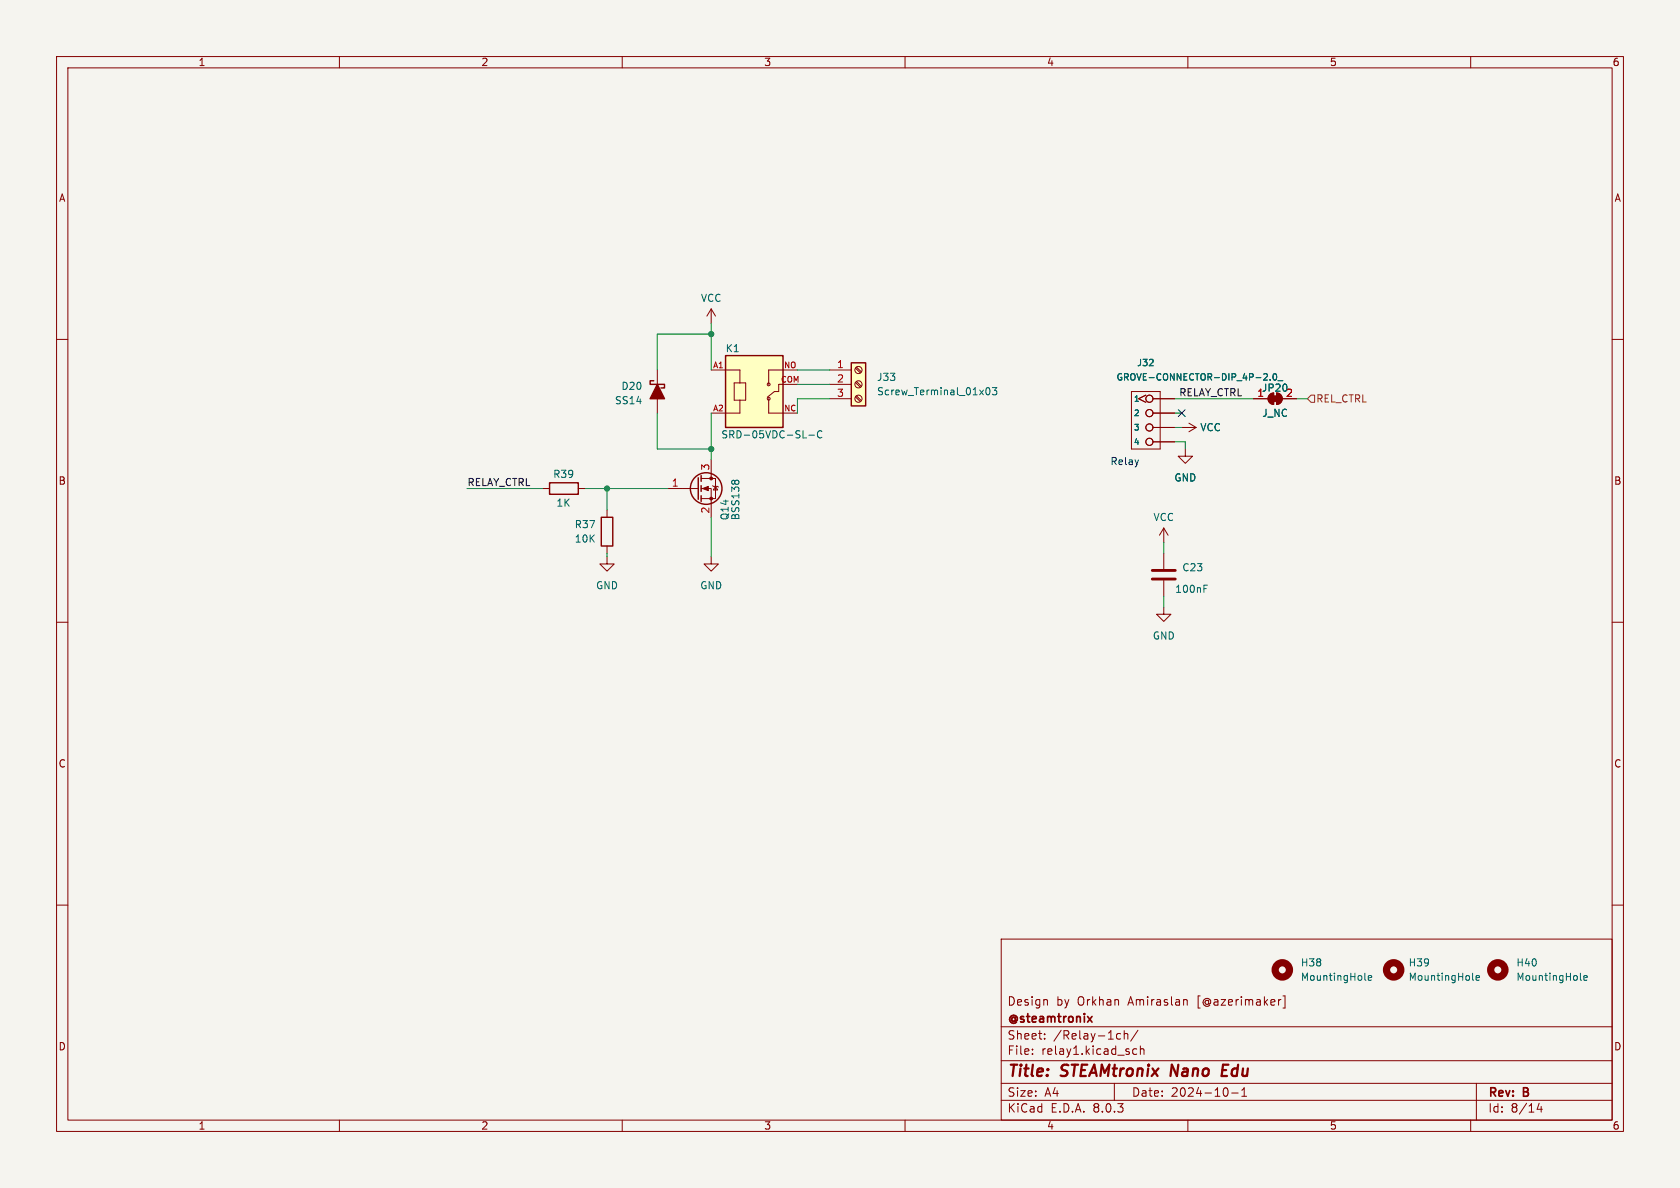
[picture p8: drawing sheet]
<svg xmlns="http://www.w3.org/2000/svg" width="297mm" height="210mm" viewBox="0 0 297 210" stroke-linecap="round" stroke-linejoin="round" font-family="sans-serif">
<defs><g id="words">
<g font-size="2.8" fill="#840000">
<text x="178" y="190.9">Title:</text>
<text x="187.7" y="190.9">STEAMtronix</text>
<text x="207.8" y="190.9">Nano</text>
<text x="217.6" y="190.9">Edu</text>
</g>
<g font-size="2.1" fill="#840000">
<text x="178" y="178">Design</text>
<text x="186.7" y="178">by</text>
<text x="190.5" y="178">Orkhan</text>
<text x="199.6" y="178">Amiraslan</text>
<text x="211.9" y="178">[@azerimaker]</text>
<text x="178" y="184">Sheet:</text>
<text x="178" y="181.2">@steamtronix</text>
<text x="186.2" y="184">/Relay-1ch/</text>
<text x="178" y="186.7">File:</text>
<text x="184.1" y="186.7">relay1.kicad_sch</text>
<text x="178" y="196.9">KiCad</text>
<text x="178" y="194.1">Size:</text>
<text x="184.7" y="194.1">A4</text>
<text x="185.7" y="196.9">E.D.A.</text>
<text x="193.3" y="196.9">8.0.3</text>
<text x="200" y="194.1">Date:</text>
<text x="207" y="194.1">2024-10-1</text>
<text x="263" y="194.3">Rev:</text>
<text x="263" y="196.9">Id:</text>
<text x="267.1" y="196.9">8/14</text>
<text x="269.4" y="194.3">B</text>
</g>
<g font-size="1.8" fill="#840000">
<text x="35" y="11.9">1</text>
<text x="85" y="11.9">2</text>
<text x="135" y="11.9">3</text>
<text x="185" y="11.9">4</text>
<text x="235" y="11.9">5</text>
<text x="285" y="11.9">6</text>
<text x="10.3" y="35.9">A</text>
<text x="285.3" y="35.9">A</text>
<text x="10.3" y="85.9">B</text>
<text x="285.3" y="85.9">B</text>
<text x="10.3" y="135.9">C</text>
<text x="285.3" y="135.9">C</text>
<text x="10.3" y="185.9">D</text>
<text x="285.3" y="185.9">D</text>
<text x="35" y="199.9">1</text>
<text x="85" y="199.9">2</text>
<text x="135" y="199.9">3</text>
<text x="185" y="199.9">4</text>
<text x="235" y="199.9">5</text>
<text x="285" y="199.9">6</text>
</g>
<g font-size="1.8" fill="#006464">
<text x="123.8" y="53.6">VCC</text>
<text x="128.2" y="62.5">K1</text>
<text x="108.6" y="71.7">SS14</text>
<text x="109.8" y="69.1">D20</text>
<text x="154.9" y="67.5">J33</text>
<text x="154.9" y="70.1">Screw_Terminal_01x03</text>
<text x="223" y="69.4">JP20</text>
<text x="127.4" y="77.7">SRD-05VDC-SL-C</text>
<text x="212.1" y="76.4">VCC</text>
<text x="223.1" y="73.9">J_NC</text>
<text x="97.7" y="84.7">R39</text>
<text x="98.3" y="89.8">1K</text>
<text x="207.5" y="85.3">GND</text>
<text x="101.5" y="93.6">R37</text>
<text x="129" y="92.1" transform="rotate(-90 129 92.1)">Q14</text>
<text x="130.9" y="92.1" transform="rotate(-90 130.9 92.1)">BSS138</text>
<text x="203.8" y="92.3">VCC</text>
<text x="101.5" y="96.1">10K</text>
<text x="208.9" y="101.2">C23</text>
<text x="105.3" y="104.4">GND</text>
<text x="123.7" y="104.4">GND</text>
<text x="207.7" y="105">100nF</text>
<text x="203.7" y="113.3">GND</text>
<text x="229.9" y="171">H38</text>
<text x="229.9" y="173.6">MountingHole</text>
<text x="248.9" y="171">H39</text>
<text x="248.9" y="173.6">MountingHole</text>
<text x="268" y="171">H40</text>
<text x="268" y="173.6">MountingHole</text>
</g>
<g font-size="1.8" fill="#a90000">
<text x="147.9" y="65.2">1</text>
<text x="147.9" y="67.7">2</text>
<text x="147.9" y="70.2">3</text>
<text x="222.2" y="70.2">1</text>
<text x="227.3" y="70.2">2</text>
<text x="125.5" y="83.3" transform="rotate(-90 125.5 83.3)">3</text>
<text x="118.7" y="86.1">1</text>
<text x="125.5" y="90.9" transform="rotate(-90 125.5 90.9)">2</text>
</g>
<g font-size="1.8" fill="#0f0f0f">
<text x="208.4" y="70.1">RELAY_CTRL</text>
<text x="82.5" y="86">RELAY_CTRL</text>
</g>
<text font-size="1.8" fill="#725600" x="232.6" y="71.3">REL_CTRL</text>
<text font-size="1.8" fill="#0000c2" x="196.2" y="82.3">Relay</text>
<g font-size="1.6" fill="#006464">
<text x="200.9" y="64.9">J32</text>
<text x="197.3" y="67.5">GROVE-CONNECTOR-DIP_4P-2.0_</text>
</g>
<g font-size="1.4" fill="#a90000">
<text x="126" y="65.2">A1</text>
<text x="138.5" y="65.2">NO</text>
<text x="138" y="67.7">COM</text>
<text x="126" y="72.8">A2</text>
<text x="138.5" y="72.8">NC</text>
</g>
<g font-size="1.4" fill="#006464">
<text x="200.3" y="71.2">1</text>
<text x="200.3" y="73.8">2</text>
<text x="200.3" y="76.3">3</text>
<text x="200.3" y="78.8">4</text>
</g>
</g></defs>
<path d="M0 0h297v210h-297z" fill="#f5f4ef" stroke="#f5f4ef" stroke-width=".18"/>
<g fill="none" stroke="#840000" stroke-width=".18">
<path d="M10 10h277v190h-277zM12 12h273v186h-273zM60 10v2M110 10v2M160 10v2M210 10v2M260 10v2M10 60h2M285 60h2M200 69.2h5.1v10.2h-5.1zM202.6 69.9l-1.3 .6 1.3 .6M203.8 75.6h3.8"/>
<path d="M203.8 70.5h3.8M203.8 73h3.8M203.8 78.1h3.8M208.9 75.6h2.6M209.5 79.4v1.2h1.3l-1.3 1.3-1.2-1.3h1.2M210.2 74.8l1.3 .8M211.5 75.6l-1.3 .7M95.9 86.4h1.3M102.2 86.4h1.3M205.7 93.3l-.7 1.3M205.7 93.3v2.6M205.7 93.3l.8 1.3"/>
<path d="M10 110h2M285 110h2M10 160h2M285 160h2M177 166h108v32h-108zM185 176.7l.2 .2v.8M209.5 176.7h.2l.2 .2v.8M226.5 176.7l-.4 .1M226.8 176.1h.4v2.1h-.4M60 198v2M110 198v2M160 198v2"/>
<path d="M177 194.5h108M177 191.5h108M177 187.5h108M177 181.5h108M182.5 186.3v.1M182.5 185.5v.1M184.7 183.6v.1M184.7 182.8v.1M197 191.5v3M197.5 183.6h.6M197.5 182.8h.6M198.7 182.8l.3-.1 .3 .1 .1 .9"/>
<path d="M198.7 182.2v1.5M201 185.5l-.5-.1-.3 .3v.4l.2 .2h.6M201.2 182.1l-1.3 2M201.6 185.5l.2-.1 .4 .1v.9M201.6 184.9v1.5M210 198v2M216.7 192.3a.94 .94 0 0 1 0 1.5M217.7 193.2h1.2M219.5 193.8h.9M219.5 192.7l.5-.4v1.5M260 198v2M261 191.5v6.5"/>
<path d="M272.1 195l-.4 1.1h1M272.5 195.6v1"/>
<circle cx="203.2" cy="75.6" r=".63"/>
<circle cx="203.2" cy="78.1" r=".63"/>
<circle cx="203.2" cy="70.5" r=".63"/>
<circle cx="203.2" cy="73" r=".63"/>
</g>
<path d="M207.2 188.2l-.3 2M216.1 189.2h.7M217.2 188.2h-1l-.2 2h.9" fill="none" stroke="#840000" stroke-width=".4"/>
<path d="M192.3 179.7l.8 1M193.1 179.7l-.8 1" fill="none" stroke="#840000" stroke-width=".3"/>
<path d="M97.2 85.3h5v2.1h-5z" fill="none" stroke="#840000" stroke-width=".25"/>
<path d="M223.4 67.2h.7M224 66.2v.3M224.6 67.1v.1M225.2 66.2l.1-.1a.61 .61 0 0 1 .4 .5 .61 .61 0 0 1-.4 .6l-.3-.4zM225.9 67.3h.9" fill="none" stroke="#006464" stroke-width=".18"/>
<path d="M150.5 64.1h2.5v7.7h-2.5z" fill="#ffffc2"/>
<path d="M150.5 64.1h2.5v7.7h-2.5z" fill="none" stroke="#840000" stroke-width=".25"/>
<g fill="none" stroke="#840000" stroke-width=".18">
<path d="M146.7 65.4h3.8M146.7 67.9h3.8M146.7 70.5h3.8M151.2 70.2l.9 .8M151.2 67.6l.9 .9M151.2 65.1l.9 .8M151.4 70l.9 .8M151.4 67.4l.9 .9M151.4 64.9l.9 .8"/>
<circle cx="151.8" cy="70.5" r=".63"/>
<circle cx="151.8" cy="67.9" r=".63"/>
<circle cx="151.8" cy="65.4" r=".63"/>
</g>
<path d="M174.4 68.6l.2-.1a.68 .68 0 0 1 .4 .7 .68 .68 0 0 1-.4 .6l-.2-.1-.1-.4zM175.4 68.5h.8l-.4 .5 .4 .1v.6l-.2 .1-.6-.1" fill="none" stroke="#006464" stroke-width=".18"/>
<path d="M128.3 62.9h10.1v12.7h-10.1z" fill="#ffffc2"/>
<g fill="none" stroke="#840000" stroke-width=".25">
<path d="M115.6 67.3h-.7v.6h2.6v.7h-.7M128.3 62.9h10.1v12.7h-10.1zM106.3 91.4h2v5.1h-2zM123.4 84.5v3.8M124 84.1v1M124 85.9v1M124 87.6v1"/>
<circle cx="124.8" cy="86.4" r="2.79"/>
</g>
<g fill="none" stroke="#840000" stroke-width=".18">
<path d="M125.7 54.6v2.6M125.7 54.6l-.7 1.3M125.7 54.6l.8 1.3M116.2 65.4v7.6M125.7 65.4h5.1v2.3M129.8 67.7h2v3h-2zM130.8 70.7v2.3h-5.1M135.9 70.5v2.5h5.1M137.7 67.9v1.3h-.8l-1.3 1M138.4 67.9h2.6M141 65.4h-5.1v2.5M202.6 69.9l-1.3 .6 1.3 .6"/>
<path d="M203.8 73h3.8M203.8 70.5h3.8M203.8 75.6h3.8M203.8 78.1h3.8M221.6 70.5h2.6M224.5 69.8l.7-.3v2a1.01 1.01 0 0 1-1-.6 1.01 1.01 0 0 1 .3-1.1zM225.7 69.5a1.02 1.02 0 0 1 1 1 1.02 1.02 0 0 1-1 1zM226.7 70.5h2.5M107.3 98.4v1.3h1.3l-1.3 1.3-1.3-1.3h1.3M107.3 90.2v1.2M107.3 96.5v1.3M118.1 86.4h5.3"/>
<path d="M124 86.4h1.7v5M124 84.6h2.5v3.5h-2.5M125.7 98.4v1.3h1.3l-1.3 1.3-1.2-1.3h1.2M125.7 81.3v3.3M126 85.9l.1 .1h.8l.1 .1M126.5 86l.4 .6h-.8zM205.7 97.8v2.8M205.7 107.3v1.3h1.3l-1.3 1.3-1.2-1.3h1.2M205.7 102.6v2.8"/>
<circle cx="135.9" cy="67.9" r=".25"/>
<circle cx="135.9" cy="70.5" r=".25"/>
<circle cx="203.2" cy="75.6" r=".63"/>
<circle cx="203.2" cy="78.1" r=".63"/>
<circle cx="203.2" cy="70.5" r=".63"/>
<circle cx="203.2" cy="73" r=".63"/>
</g>
<g fill="none" stroke="#006464" stroke-width=".18">
<path d="M143 76.9h1M145.3 76.3a.6 .6 0 0 0-.8 .4 .6 .6 0 0 0 .6 .7l.2-.1M223.4 67.2h.7M224 66.2v.3M224.6 67.1v.1M225.2 66.2l.1-.1a.61 .61 0 0 1 .4 .5 .61 .61 0 0 1-.4 .6l-.3-.4zM225.9 67.3h.9M129.4 85.1l.2-.2 .3 .2 .2-.2h.3l.2 .2M212.8 104.1h.5M212.8 103.4h.6M241.3 173.1l.2 .2M241.9 172.9l.6-.1-.1-.3h-.3l-.2 .1 .1 .6h.4"/>
<path d="M260.3 173.1l.2 .2M260.9 172.9l.6-.1v-.3h-.4l-.2 .1 .1 .6h.5M279.4 173.1l.2 .2M280 172.9l.6-.1-.1-.3h-.3l-.2 .1 .1 .6h.4"/>
</g>
<g fill="none" stroke="#840000" stroke-width="1.3">
<circle cx="226.7" cy="171.4" r="1.27"/>
<circle cx="246.4" cy="171.4" r="1.27"/>
<circle cx="264.8" cy="171.4" r="1.27"/>
</g>
<path d="M203.7 102.4h4.1M203.7 100.8h4.1" fill="none" stroke="#840000" stroke-width=".51"/>
<g fill="#840000" stroke="#840000" stroke-width=".18">
<path d="M124.2 86.4l1-.4v.7z"/>
<path d="M224.9 70h1v1h-1z"/>
<path d="M224.5 69.8l.7-.3v2a1.01 1.01 0 0 1-1-.6 1.01 1.01 0 0 1 .3-1.1z"/>
<path d="M225.7 69.5a1.02 1.02 0 0 1 1 1 1.02 1.02 0 0 1-1 1z"/>
<circle cx="125.7" cy="88.1" r=".25"/>
<circle cx="125.7" cy="84.6" r=".25"/>
</g>
<path d="M116.2 67.9l1.3 2.6h-2.6z" fill="#840000" stroke="#840000" stroke-width=".25"/>
<path d="M231.8 69.9h.6v1.2h-.6l-.7-.6z" fill="none" stroke="#725600" stroke-width=".18"/>
<g fill="none" stroke="#009600" stroke-width=".18">
<path d="M125.7 59.1h-9.5v6.3M125.7 57.2v8.2M116.2 73v6.4h9.5M125.7 73v8.3M141 67.9h5.7M141 65.4h5.7M146.7 70.5h-5.7v2.5M207.6 78.1h1.9v1.3M207.6 70.5h14M207.6 73h1.3M207.6 75.6h1.3M229.2 70.5h1.9"/>
<path d="M82.5 86.4h13.4M103.5 86.4h14.6M107.3 86.4v3.8M107.3 97.8v.6M125.7 91.4v7M205.7 95.9v1.9M205.7 105.4v1.9"/>
</g>
<path d="M208.3 72.4l1.2 1.2M209.5 72.4l-1.2 1.2" fill="none" stroke="#000084" stroke-width=".18"/>
<g fill="#009600" stroke="#009600" stroke-width=".18">
<circle cx="125.7" cy="59.1" r=".46"/>
<circle cx="125.7" cy="79.4" r=".46"/>
<circle cx="107.3" cy="86.4" r=".46"/>
</g>
<use href="#words"/>
</svg>
